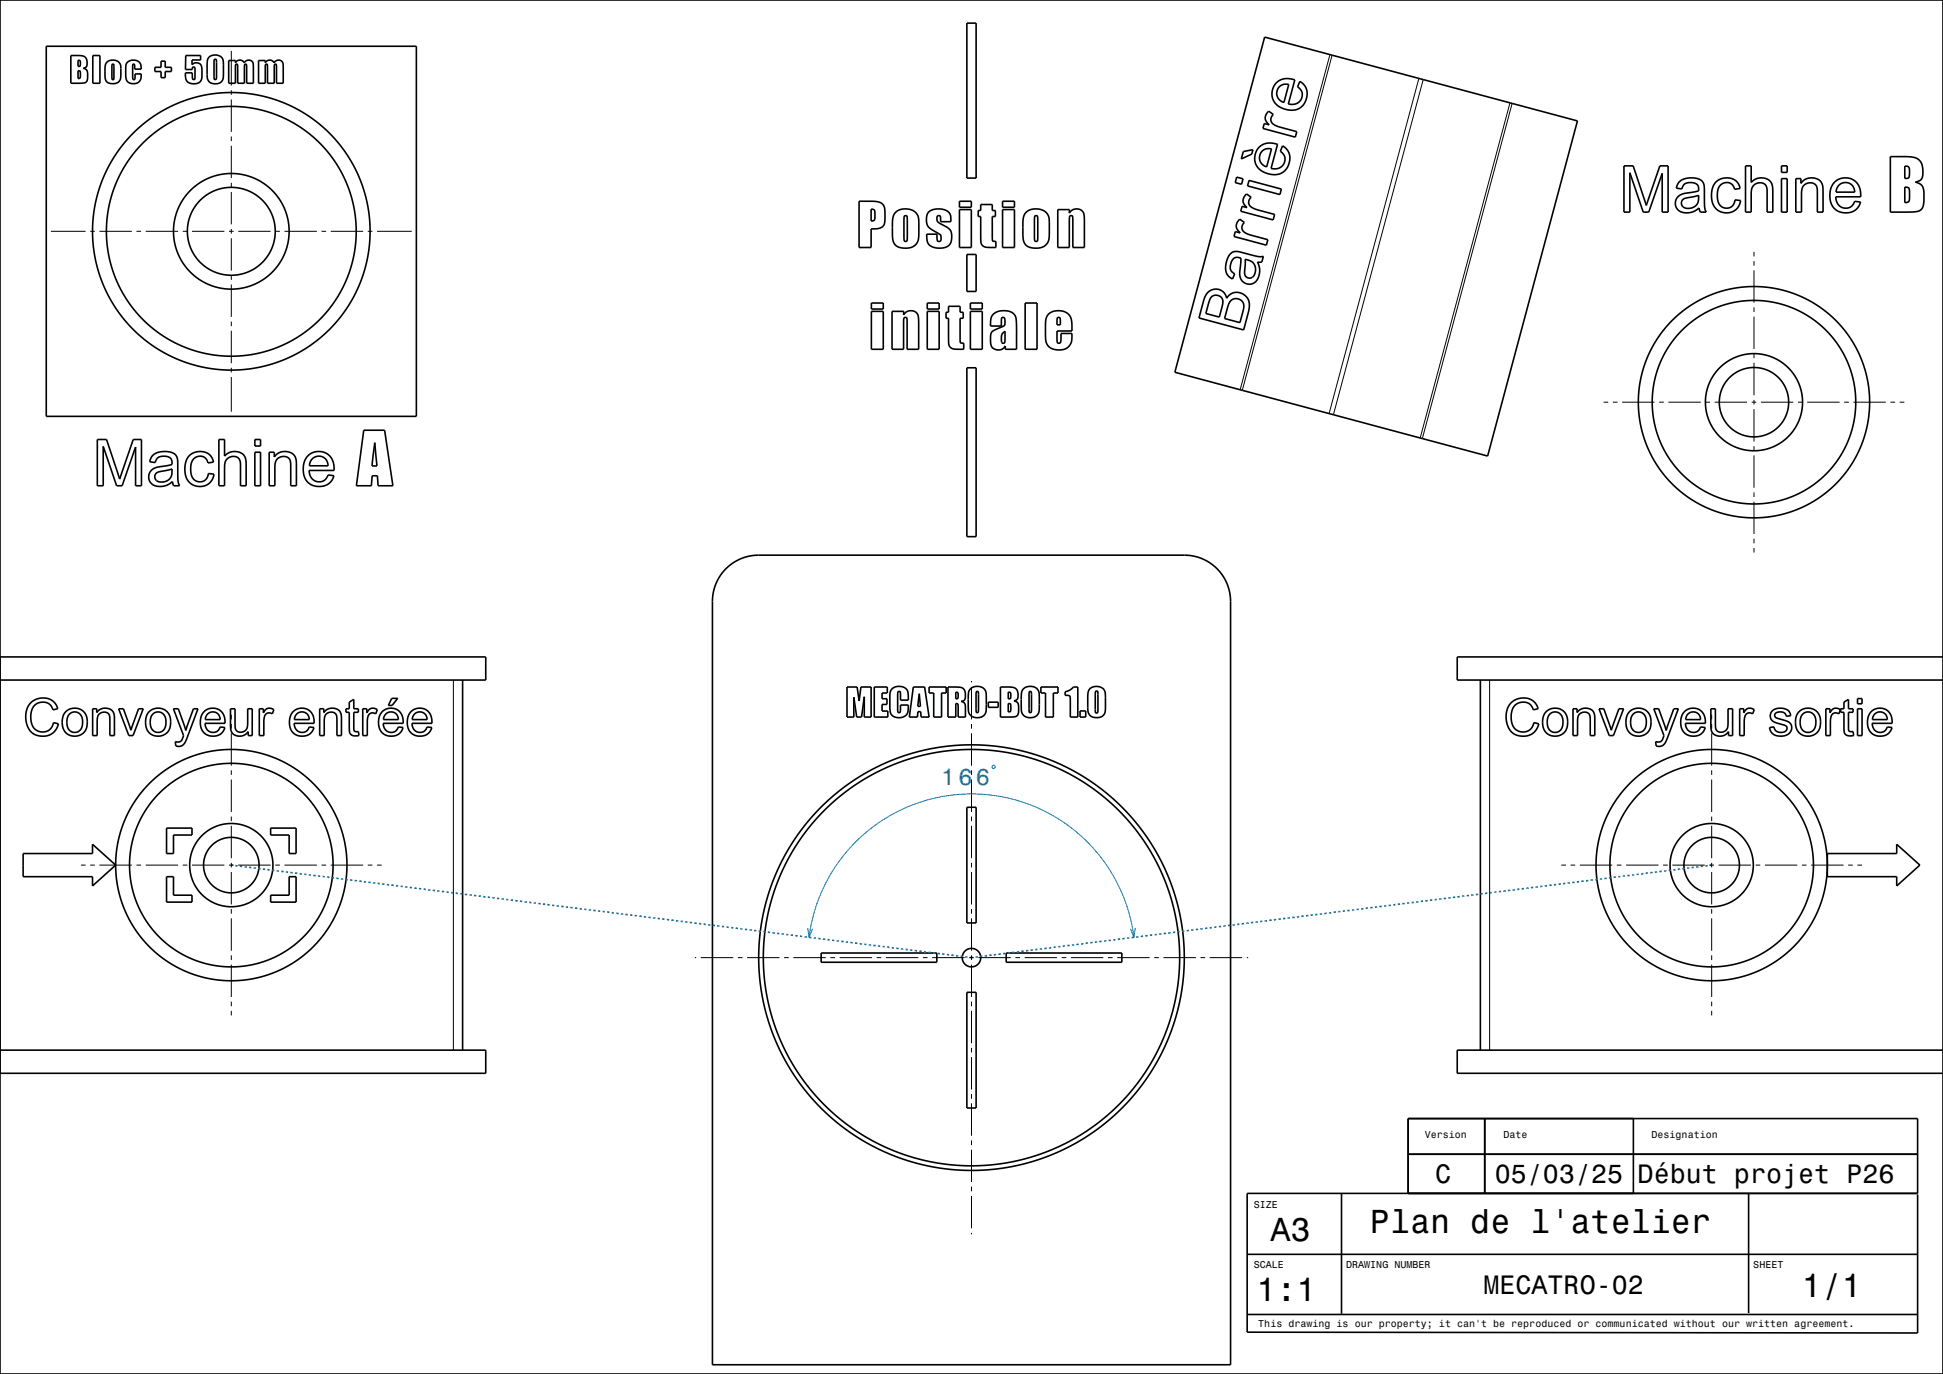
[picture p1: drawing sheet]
<svg xmlns="http://www.w3.org/2000/svg" width="420mm" height="297mm" viewBox="0 0 420 297" stroke-linecap="round" stroke-linejoin="round" font-family="sans-serif">
<defs><g id="words">
<g font-size="7.2">
<text x="274.7" y="268.3">A3</text>
<text x="296.1" y="266.6">Plan de l'atelier</text>
<text x="271.6" y="281.3">1:1</text>
<text x="389.5" y="280.3">1/1</text>
</g>
<g font-size="5.8">
<text x="310.3" y="255.6">C</text>
<text x="323.1" y="255.6">05/03/25</text>
<text x="354" y="255.6">Début projet P26</text>
<text x="320.7" y="279.6">MECATRO-02</text>
</g>
<text font-size="5" fill="#0073aa" x="203.5" y="169.6">166</text>
<g font-size="2.2">
<text x="308" y="246.1">Version</text>
<text x="325" y="246.1">Date</text>
<text x="357" y="246.1">Designation</text>
<text x="271" y="261.1">SIZE</text>
<text x="271" y="274.1">SCALE</text>
<text x="291" y="274.1">DRAWING NUMBER</text>
<text x="379" y="274.1">SHEET</text>
<text x="272" y="286.8">This drawing is our property; it can't be reproduced or communicated without our written agreement.</text>
</g>
</g></defs>
<g fill="none" stroke="#000" stroke-width=".35">
<path d="M0 0h420v297h-420zM10 10h80v80h-80zM15.3 12h1.7a1.54 1.54 0 0 1 1.7 .8 1.54 1.54 0 0 1-.3 1.9l-.4 .1a1.05 1.05 0 0 1 .9 1.2 1.55 1.55 0 0 1-.5 1.9l-3.1 .1zM16.9 13a.42 .42 0 0 1 .4 .1 .42 .42 0 0 1 .1 .5l-.1 .7-.4 .1zM16.9 15.3l.4 .1 .1 .5-.1 .9-.4 .2zM20.1 12h1.5v6h-1.5zM23.2 13.4a1.85 1.85 0 0 1 2.2-.2 1.85 1.85 0 0 1 .7 2.2 2.41 2.41 0 0 1-.6 2.4 1.72 1.72 0 0 1-2.8-1.2 5 5 0 0 1 .5-3.2zM24.3 13.9h.2l.1 .2v2.8a.23 .23 0 0 1-.2 .3 .23 .23 0 0 1-.2-.3zM27.5 13.5a1.75 1.75 0 0 1 2.1-.4 1.75 1.75 0 0 1 .9 1.8h-1.4v-.9h-.4v2.9a.27 .27 0 0 0 .3 .3 .27 .27 0 0 0 .2-.4v-.8h1.3a1.71 1.71 0 0 1-1.5 2.1 1.71 1.71 0 0 1-1.8-1.9v-1.9zM33.5 14.6h1.3v-1.4h.9v1.4h1.4v.9h-1.4v1.3h-.9v-1.3h-1.3zM40.1 12h3.3v1h-1.9v1a1.27 1.27 0 0 1 1.6-.3 1.27 1.27 0 0 1 .6 1.5v.9a1.82 1.82 0 0 1-1.4 2 1.82 1.82 0 0 1-2.1-1.1l-.1-1.3h1.5v1.2a.27 .27 0 0 0 .3 .3 .27 .27 0 0 0 .2-.3v-2.1a.29 .29 0 0 0-.2-.3 .29 .29 0 0 0-.3 .3v.2h-1.5zM45.1 12.4a1.85 1.85 0 0 1 2.2-.4 1.85 1.85 0 0 1 1 2 6.5 6.5 0 0 1-.3 3.5 1.84 1.84 0 0 1-2.1 .5 1.84 1.84 0 0 1-1.1-1.9v-2.7z"/>
<path d="M46.4 12.9a.29 .29 0 0 1 .3 0 .29 .29 0 0 1 .1 .3v3.6a.27 .27 0 0 1-.2 .4 .27 .27 0 0 1-.3-.2zM49.4 13.1h1.5v.5a1.1 1.1 0 0 1 1.9 0 1.1 1.1 0 0 1 1.4-.5 1.1 1.1 0 0 1 .6 1.4v3.5h-1.5v-3.8a.25 .25 0 0 0-.2-.3 .25 .25 0 0 0-.3 .3v3.8h-1.4v-3.9a.26 .26 0 0 0-.4-.2 .26 .26 0 0 0-.1 .4v3.7h-1.5zM55.9 13.1h1.5l-.1 .5a1.1 1.1 0 0 1 1.9 0 1.1 1.1 0 0 1 1.5-.5 1.1 1.1 0 0 1 .5 1.4v3.5h-1.4v-3.8a.25 .25 0 0 0-.3-.3 .25 .25 0 0 0-.2 .3v3.8h-1.5v-3.9a.26 .26 0 0 0-.3-.2 .26 .26 0 0 0-.2 .4v3.7h-1.4zM209 5h2v33.5h-2zM273.4 8l67.6 18.1-19.4 72.5-67.6-18.1zM275.9 17.9a3.7 3.7 0 0 1 4-.6l-1.4 5.2a2.11 2.11 0 0 0 2.7-.9 2.11 2.11 0 0 0-.7-2.8l.5-1.2a3.5 3.5 0 0 1 1 4.7 3.5 3.5 0 0 1-4.7 1.2 3.3 3.3 0 0 1-1.4-5.6zM276.5 18.8l.8-.5 1.3-.1-1.1 4a2.06 2.06 0 0 1-1-3.4zM267.3 38.3l1.4 .4-.3 1.1-1.4-.3zM268.8 32.8l2-.4-.2 .9-2.3 1zM270 39l7 1.9-.3 1.2-7-1.9zM272.2 31.8a3.8 3.8 0 0 1 4-.6l-1.4 5.2a2.11 2.11 0 0 0 2.7-.9 2.11 2.11 0 0 0-.7-2.8l.4-1.2a3.5 3.5 0 0 1 1.1 4.7 3.5 3.5 0 0 1-4.7 1.2 3.3 3.3 0 0 1-1.4-5.6zM272.8 32.7l.7-.5h1.3l-1 3.9a2.05 2.05 0 0 1-1-3.4z"/>
<path d="M274.2 24l1 .7a1.45 1.45 0 0 0-.4 1.6 1.45 1.45 0 0 0 1.3 1l4.2 1.2-.3 1.1-7-1.8 .3-1.1 1 .3a1.76 1.76 0 0 1-.1-3zM351 35.9h2l2.9 8.5 2.9-8.5h1.8v10h-1.3v-8.4l-2.9 8.4h-1.2l-2.9-8.6v8.6h-1.3zM363.1 39.2a4.3 4.3 0 0 1 4.9 0l.3 .7 .1 1.3a10.6 10.6 0 0 0 .3 4.4l.1 .3h-1.3l-.2-.9a3.2 3.2 0 0 1-5-.2 2.21 2.21 0 0 1 2.1-3l2.8-.5a1.45 1.45 0 0 0-1.8-1.8 1.6 1.6 0 0 0-1.8 1.3l-1.2-.1 .2-.9zM371 39.3a3.1 3.1 0 0 1 5.1 1.4l-1.1 .2a1.9 1.9 0 0 0-2.3-1.4 1.9 1.9 0 0 0-1.5 2.2 2.86 2.86 0 0 0 1.3 3.2 1.83 1.83 0 0 0 2.6-1.7l1.2 .2a3.2 3.2 0 0 1-3.6 2.6 3.2 3.2 0 0 1-2.7-3.5 4.1 4.1 0 0 1 1-3.2zM377.3 35.9h1.2v3.5a2.58 2.58 0 0 1 2.7-1 2.58 2.58 0 0 1 2 2v5.5h-1.2v-4.2a1.75 1.75 0 0 0-1.4-2.3 1.75 1.75 0 0 0-2 1.9l-.1 4.6h-1.2zM385.1 38.6h1.2v7.3h-1.2zM385.1 35.9h1.2v1.4h-1.2zM388.2 38.6h1.1v1a2.68 2.68 0 0 1 4.6 .3l.2 1v5h-1.3v-3.9a2.04 2.04 0 0 0-.9-2.4 1.9 1.9 0 0 0-2.5 2.1v4.2h-1.2zM396.5 39.5a3.4 3.4 0 0 1 4-.7 3.4 3.4 0 0 1 1.7 3.7h-5.4a2.11 2.11 0 0 0 1.6 2.4 2.11 2.11 0 0 0 2.5-1.4l1.3 .2a3.5 3.5 0 0 1-4.3 2.2 3.5 3.5 0 0 1-2.3-4.2l.2-1.2zM408.6 33.9h2.1a6 6 0 0 1 4.2 .7 4.1 4.1 0 0 1 .3 4.2l-1.2 .6a2.04 2.04 0 0 1 1.9 2.3 5.3 5.3 0 0 1-.5 3.5 2.32 2.32 0 0 1-1.9 .6l-4.9 .1zM411.7 35.9a.84 .84 0 0 1 .9 .2 .84 .84 0 0 1 .2 .9v.6a.76 .76 0 0 1-.2 .8 .76 .76 0 0 1-.9 .2zM185.7 43.5h1.8a4.3 4.3 0 0 1 3.3 .7l.2 .2a7.6 7.6 0 0 1 0 4.4 2.87 2.87 0 0 1-2.7 .7v4h-2.6z"/>
<path d="M188.3 45.2a.65 .65 0 0 1 .7 .2 .65 .65 0 0 1 .1 .6 1.5 1.5 0 0 1-.3 1.7l-.5 .1zM193.5 46a3.1 3.1 0 0 1 5 .9l.1 .6a11.1 11.1 0 0 1-.4 5 3.4 3.4 0 0 1-4.9 .1 12.1 12.1 0 0 1-.4-5l.2-1zM195.5 46.7a.39 .39 0 0 1 .5 0 .39 .39 0 0 1 .1 .5v4.5a.38 .38 0 0 1-.4 .5 .38 .38 0 0 1-.3-.6zM200.7 45.9a3.5 3.5 0 0 1 4.6 .3l.2 .4v1.3h-2.2v-.9a.41 .41 0 0 0-.5-.4 .41 .41 0 0 0-.3 .6 1.16 1.16 0 0 0 .9 1.2 3.1 3.1 0 0 1 2.2 1.9l.1 .2a2.33 2.33 0 0 1-1.6 3 3.1 3.1 0 0 1-3.6-1.1l-.2-1.8h2.2l.1 1a.44 .44 0 0 0 .3 .6 .44 .44 0 0 0 .5-.4 1.03 1.03 0 0 0-.7-1.4 3.7 3.7 0 0 1-2.4-2.2 3.1 3.1 0 0 1 .4-2.3zM207.4 45.3h2.6v8.2h-2.6zM207.4 43.5h2.6v1.3h-2.6zM209 55h2v8h-2zM212 44.2h2.5v1.3h.7v1.3h-.7v4.4l.1 .9 .7 .1v1.3h-1a1.77 1.77 0 0 1-2.2-1l-.1-5.7h-.5v-1.3h.5zM216.7 45.3h2.6v8.2h-2.6zM216.7 43.5h2.6v1.3h-2.6zM221.7 46a3.1 3.1 0 0 1 5 .9l.1 .6a11.1 11.1 0 0 1-.4 5 3.4 3.4 0 0 1-4.9 .1 12.1 12.1 0 0 1-.4-5l.3-1zM223.7 46.7a.39 .39 0 0 1 .5 0 .39 .39 0 0 1 .1 .5v4.5a.38 .38 0 0 1-.4 .5 .38 .38 0 0 1-.3-.6z"/>
<path d="M228.6 45.3h2.6l-.1 .8a1.73 1.73 0 0 1 2.1-.9 1.73 1.73 0 0 1 1.2 1.9v6.4h-2.5v-6.5a.37 .37 0 0 0-.4-.4 .37 .37 0 0 0-.3 .5l-.1 6.4h-2.5zM266.1 54.8a2.23 2.23 0 0 1 2.4-.2 10.6 10.6 0 0 0 4.4 .9l.2-.1-.3 1.2-1 .1a3.2 3.2 0 0 1-1.4 4.7 2.21 2.21 0 0 1-2.4-2.8l.2-2.8a1.45 1.45 0 0 0-2.2 1.2 1.6 1.6 0 0 0 .9 2.2l-.5 1.1a2.8 2.8 0 0 1-1.3-3.7l.3-.9zM268 47.4l1 .7a1.45 1.45 0 0 0-.5 1.5 1.45 1.45 0 0 0 1.3 1l4.3 1.2-.4 1.2-7-1.9 .3-1 1.1 .2a1.77 1.77 0 0 1-.1-2.9zM269.2 56a2.21 2.21 0 0 1 2.1 1.6 2.21 2.21 0 0 1-.8 2.4 1.13 1.13 0 0 1-1.2-.2 1.13 1.13 0 0 1-.3-1.1zM269.4 41.9l1 .7a1.45 1.45 0 0 0-.4 1.6 1.45 1.45 0 0 0 1.3 1l4.2 1.2-.3 1.1-7-1.8 .3-1.1 1.1 .3a1.76 1.76 0 0 1-.2-3zM363.7 43.2l.6-.3 2.9-.7a2.21 2.21 0 0 1-.9 2.5 2.21 2.21 0 0 1-2.6-.1 1.08 1.08 0 0 1 0-1.4zM397.5 40a2.01 2.01 0 0 1 2.2-.4 2.01 2.01 0 0 1 1.2 1.9h-4l.2-.8zM411.7 40.4a.83 .83 0 0 1 .9 .3 .83 .83 0 0 1 .2 .9v1.1a.84 .84 0 0 1-.2 .9 .84 .84 0 0 1-.9 .2zM188.4 65.5h2.5v1.3h-2.5zM188.4 67.3h2.5v8.2h-2.5zM192.8 67.3h2.6l-.1 .8a1.73 1.73 0 0 1 2.1-.9 1.73 1.73 0 0 1 1.2 1.9v6.4h-2.5v-6.5a.37 .37 0 0 0-.4-.4 .37 .37 0 0 0-.4 .5v6.4h-2.5zM200.4 65.5h2.6v1.3h-2.6z"/>
<path d="M200.4 67.3h2.6v8.2h-2.6zM205 66.2h2.5v1.3h.7v1.3h-.7v4.4l.1 .9 .7 .1v1.3h-1a1.78 1.78 0 0 1-2.2-1l-.1-5.7h-.5v-1.3h.5zM209 79.5h2v36.5h-2zM209.8 65.5h2.5v1.3h-2.5zM209.8 67.3h2.5v8.2h-2.5zM214.6 68a3.5 3.5 0 0 1 4.8 .2l.2 .5 .1 1.1v5.7h-2.4v-.7a1.72 1.72 0 0 1-2.1 .8 1.72 1.72 0 0 1-1.1-1.9v-.7a1.51 1.51 0 0 1 1.2-1.8l1.1-.5a1.05 1.05 0 0 0 .8-1.5 .43 .43 0 0 0-.3-.6 .43 .43 0 0 0-.4 .6v1.3h-2.4a3.1 3.1 0 0 1 .5-2.5zM216.8 72l.4-.4v2.1a.39 .39 0 0 1-.3 .5 .39 .39 0 0 1-.4-.4 2.14 2.14 0 0 1 .3-1.8zM221.6 65.5h2.6v10h-2.6zM226.7 67.9a3.2 3.2 0 0 1 4.7 .7l.3 .9v2h-3.2v2.1a.44 .44 0 0 0 .5 .6 .44 .44 0 0 0 .3-.6v-1.5h2.4a2.96 2.96 0 0 1-1.1 3.2 3.3 3.3 0 0 1-4.4-1.1l-.2-1v-1.4a6.2 6.2 0 0 1 .5-3.7zM228.6 68.7a.41 .41 0 0 1 .5 0 .41 .41 0 0 1 .1 .5v1h-.7zM261.2 63.1a2.38 2.38 0 0 1 4 1.4 2.73 2.73 0 0 1 3.5-.9 2.73 2.73 0 0 1 1.3 3.4l-1.2 4.3-9.6-2.6 1.1-4.2zM261.8 64.2a1.51 1.51 0 0 1 2-.1 1.51 1.51 0 0 1 .5 1.9l-.7 2.5-2.9-.7 .6-2.5z"/>
<path d="M266.1 65a1.7 1.7 0 0 1 2-.2 1.7 1.7 0 0 1 .7 2l-.8 2.9-3.3-.9 .8-2.9zM21 95h2l2.9 8.6 2.9-8.6h1.8v10h-1.3v-8.4l-2.9 8.4h-1.2l-2.9-8.5v8.5h-1.3zM33.1 98.3a4.3 4.3 0 0 1 4.9 .1l.3 .6 .1 1.3a10.6 10.6 0 0 0 .3 4.5l.1 .2h-1.3l-.2-.9a3.2 3.2 0 0 1-5-.2 2.21 2.21 0 0 1 2.1-3l2.8-.5a1.45 1.45 0 0 0-1.8-1.8 1.6 1.6 0 0 0-1.8 1.4l-1.2-.2 .2-.8zM41 98.4a3.1 3.1 0 0 1 5.1 1.5l-1.1 .2a1.86 1.86 0 0 0-2.1-1.5 1.86 1.86 0 0 0-1.6 2 2.98 2.98 0 0 0 1.2 3.4 1.83 1.83 0 0 0 2.6-1.7l1.2 .2a3.2 3.2 0 0 1-3.6 2.6 3.2 3.2 0 0 1-2.7-3.4 4 4 0 0 1 1-3.3zM47.3 95h1.2v3.6a2.58 2.58 0 0 1 2.7-1 2.58 2.58 0 0 1 2 2v5.4h-1.2v-4.1a1.75 1.75 0 0 0-1.4-2.3 1.75 1.75 0 0 0-2 1.8l-.1 4.6h-1.2zM55.1 97.8h1.2v7.2h-1.2zM55.1 95h1.2v1.4h-1.2zM58.2 97.8h1.1v1a2.68 2.68 0 0 1 4.6 .2l.2 1v5h-1.3v-3.8a2.04 2.04 0 0 0-.9-2.5 1.9 1.9 0 0 0-2.5 2.2v4.1h-1.2zM66.5 98.6a3.4 3.4 0 0 1 4-.6 3.4 3.4 0 0 1 1.7 3.7h-5.4a2.11 2.11 0 0 0 1.6 2.4 2.11 2.11 0 0 0 2.5-1.4l1.3 .1a3.5 3.5 0 0 1-4.3 2.2 3.5 3.5 0 0 1-2.3-4.2l.2-1.2zM67.5 99.2a2 2 0 0 1 2.2-.4 2 2 0 0 1 1.2 1.9h-4l.2-.8zM78.6 93h4.5l1.8 12h-3.2l-.1-2.2h-1.1l-.2 2.2h-3.3zM81 95.7l.5 5h-1.1z"/>
<path d="M33.7 102.3l.6-.3 2.9-.6a2.21 2.21 0 0 1-.9 2.4 2.21 2.21 0 0 1-2.6-.1 1.07 1.07 0 0 1 0-1.4zM156.8 123a10 10 0 0 1 7.2-3h92a10 10 0 0 1 10 10v165h-112v-165a10 10 0 0 1 2.8-7zM0 142h105v5h-105M6.6 151.9a3.5 3.5 0 0 1 5.9 1.3l-1 .2a2.47 2.47 0 0 0-2.9-1.6 2.47 2.47 0 0 0-1.9 2.7 3.2 3.2 0 0 0 1.5 3.5 2.36 2.36 0 0 0 3.4-1.8l1 .3a3.6 3.6 0 0 1-3.9 2.6 3.6 3.6 0 0 1-3.1-3.6 4.4 4.4 0 0 1 1-3.6zM14.3 153.7a2.78 2.78 0 0 1 3.3-.3 2.78 2.78 0 0 1 1.3 3.1 2.75 2.75 0 0 1-3.2 2.6 2.75 2.75 0 0 1-2.2-3.5l.2-1.1zM14.9 154.4a1.73 1.73 0 0 1 2.1-.3 1.73 1.73 0 0 1 .9 2 1.77 1.77 0 0 1-.7 1.9 1.77 1.77 0 0 1-2.1 0 2.94 2.94 0 0 1-.2-3.6zM20 153.2h.9v.8a2.07 2.07 0 0 1 2.5-.9 2.07 2.07 0 0 1 1.3 2.3v3.6h-1v-3.5a1.4 1.4 0 0 0-1.4-1.6 1.4 1.4 0 0 0-1.3 1.8v3.3h-1zM25.6 153.2h1.1l1.6 4.6 1.7-4.6h1l-2.2 5.8h-1zM32.4 153.7a2.78 2.78 0 0 1 3.2-.3 2.78 2.78 0 0 1 1.3 3.1 2.75 2.75 0 0 1-3.2 2.6 2.75 2.75 0 0 1-2.2-3.5l.2-1.1zM33 154.4a1.73 1.73 0 0 1 2.1-.3 1.73 1.73 0 0 1 .8 2 1.77 1.77 0 0 1-.7 1.9 1.77 1.77 0 0 1-2 0 2.92 2.92 0 0 1-.2-3.6zM37.5 153.2h1l1.7 4.7 1.6-4.7h1l-2 5.2a4.8 4.8 0 0 1-1.4 2.7l-.5 .2-.9-.1-.1-.9a1.14 1.14 0 0 0 1.7-.9l.1-.4zM44.1 153.9a2.7 2.7 0 0 1 3.2-.5 2.7 2.7 0 0 1 1.3 3h-4.3a1.69 1.69 0 0 0 1.3 1.9 1.69 1.69 0 0 0 2-1.2l1 .2a2.76 2.76 0 0 1-3.4 1.7 2.76 2.76 0 0 1-1.9-3.3l.3-1.1z"/>
<path d="M44.9 154.3a1.6 1.6 0 0 1 1.8-.3 1.6 1.6 0 0 1 .9 1.5h-3.2l.1-.6zM49.8 153.2h1v3.2a1.37 1.37 0 0 0 1.2 1.9 1.6 1.6 0 0 0 1.5-2.1v-3h1v5.8h-.9v-.8a2.05 2.05 0 0 1-2.4 .9 2.05 2.05 0 0 1-1.4-2.3zM56 153.2h.9v.9a1.41 1.41 0 0 1 2.3-.7l-.3 .9a1.14 1.14 0 0 0-1.3 0 1.14 1.14 0 0 0-.5 1.1l-.1 3.6h-1zM63.3 153.9a2.7 2.7 0 0 1 3.2-.5 2.7 2.7 0 0 1 1.4 3h-4.3a1.69 1.69 0 0 0 1.3 1.9 1.69 1.69 0 0 0 2-1.2l1 .2a2.76 2.76 0 0 1-3.4 1.7 2.76 2.76 0 0 1-1.9-3.3l.3-1.1zM64.1 154.3a1.6 1.6 0 0 1 1.8-.3 1.6 1.6 0 0 1 1 1.5h-3.3l.2-.6zM69.1 153.2h.9v.8a2.07 2.07 0 0 1 2.5-.9 2.07 2.07 0 0 1 1.3 2.3v3.6h-1v-3.5a1.4 1.4 0 0 0-1.4-1.6 1.4 1.4 0 0 0-1.3 1.8v3.3h-1zM75.5 151.8l1-.6v2h1v.8h-1v3.4a.66 .66 0 0 0 .2 .7 .66 .66 0 0 0 .8 0l.1 .9a1.44 1.44 0 0 1-2-.8l-.1-4.2h-.7v-.8h.7zM78.4 153.2h.9v.9a1.41 1.41 0 0 1 2.3-.7l-.4 .9a1.14 1.14 0 0 0-1.3 0 1.14 1.14 0 0 0-.5 1.1v3.6h-1zM82.6 153.9a2.7 2.7 0 0 1 3.2-.5 2.7 2.7 0 0 1 1.4 3h-4.4a1.69 1.69 0 0 0 1.3 1.9 1.69 1.69 0 0 0 2-1.2l1 .2a2.76 2.76 0 0 1-3.4 1.7 2.76 2.76 0 0 1-1.9-3.3l.3-1.1zM83.4 154.3a1.6 1.6 0 0 1 1.8-.3 1.6 1.6 0 0 1 .9 1.5h-3.2l.1-.6zM84.7 151h1.3l-1.2 1.5h-.9zM88.8 153.9a2.7 2.7 0 0 1 3.2-.5 2.7 2.7 0 0 1 1.4 3h-4.4a1.69 1.69 0 0 0 1.3 1.9 1.69 1.69 0 0 0 2-1.2l1 .2a2.76 2.76 0 0 1-3.4 1.7 2.76 2.76 0 0 1-1.8-3.3l.2-1.1z"/>
<path d="M89.6 154.3a1.6 1.6 0 0 1 1.8-.3 1.6 1.6 0 0 1 .9 1.5h-3.2l.1-.6zM100 147v80M183.1 148.5h2.2l.4 3 .4-3h2.2v6.5h-1.5v-4.4l-.6 4.4h-1l-.6-4.3v4.3h-1.5zM189 148.5h2.8v1.3h-1.1v1.2h1v1.3h-1v1.4h1.2v1.3h-2.9zM192.9 148.9a2.1 2.1 0 0 1 3.4 .9v1.5h-1.6l-.1-1.4a.32 .32 0 0 0-.3-.4 .32 .32 0 0 0-.3 .4v3.7a.33 .33 0 0 0 .4 .4 .33 .33 0 0 0 .2-.4l.1-1.2h1.6a2.4 2.4 0 0 1-.5 2.3 2.08 2.08 0 0 1-2.5 .2 2.08 2.08 0 0 1-1-2.3l.1-2.9zM197.4 148.5h2.5l.9 6.5h-1.7l-.1-1.2h-.6l-.1 1.2h-1.7zM198.7 150l.3 2.7h-.6zM200.8 148.5h3.7v1.3h-1v5.2h-1.7v-5.2h-1zM204.9 148.5h1.9a1.56 1.56 0 0 1 1.9 2 .87 .87 0 0 1-.9 1.1 1.23 1.23 0 0 1 .9 1.7v1.7h-1.6v-2.7l-.2-.2h-.3v2.9h-1.7zM206.6 149.6h.2a1.04 1.04 0 0 1 .2 1.4l-.4 .1zM209.8 148.9a2.01 2.01 0 0 1 2.3-.4 2.01 2.01 0 0 1 1.1 2v2.8a1.95 1.95 0 0 1-2.1 1.8 1.95 1.95 0 0 1-1.8-2.1v-3.2zM211.1 149.6a.28 .28 0 0 1 .3-.1 .28 .28 0 0 1 .1 .4v3.6a.33 .33 0 0 1 0 .4 .33 .33 0 0 1-.4 .1l-.1-.8z"/>
<path d="M213.6 151.8h2.2v1.1h-2.2zM216.3 148.5h1a2.59 2.59 0 0 1 2.5 .6 1.68 1.68 0 0 1-.2 2.3l-.4 .1a1.15 1.15 0 0 1 1 1.4 1.72 1.72 0 0 1-.6 2l-3.3 .1zM217.9 149.6a.46 .46 0 0 1 .5 .1 .46 .46 0 0 1 .1 .5l-.1 .8-.5 .1zM217.9 152.1l.5 .1 .1 .5-.1 1-.5 .2zM221.3 148.9a2.01 2.01 0 0 1 2.2-.4 2.01 2.01 0 0 1 1.2 2l-.1 2.8a1.95 1.95 0 0 1-2.1 1.8 1.95 1.95 0 0 1-1.7-2.1v-3.2zM222.5 149.6a.28 .28 0 0 1 .4-.1 .28 .28 0 0 1 .1 .4v3.6a.33 .33 0 0 1-.1 .4 .33 .33 0 0 1-.3 .1l-.2-.8zM225 148.5h3.7v1.3h-1v5.2h-1.7v-5.2h-1zM230.2 149.5l1.3-.5 .5-.5h1v6.5h-1.6l-.1-4.4-.3-.3h-.8zM233.5 153.7h1.2v1.3h-1.2zM235.5 148.9a2 2 0 0 1 2.4-.4 2 2 0 0 1 1.1 2.2 8.6 8.6 0 0 1-.2 3.6 1.98 1.98 0 0 1-2.1 .8 1.98 1.98 0 0 1-1.5-1.6l-.1-1.2a6.6 6.6 0 0 1 .3-3.2zM236.9 149.5a.31 .31 0 0 1 .3-.1 .31 .31 0 0 1 .1 .4v3.9a.3 .3 0 0 1-.1 .4 .3 .3 0 0 1-.4-.2zM320 147v80"/>
<path d="M326.6 151.9a3.5 3.5 0 0 1 5.9 1.3l-1.1 .2a2.47 2.47 0 0 0-2.8-1.6 2.47 2.47 0 0 0-1.9 2.7 3.2 3.2 0 0 0 1.5 3.5 2.35 2.35 0 0 0 3.4-1.8l1 .3a3.6 3.6 0 0 1-3.9 2.6 3.6 3.6 0 0 1-3.1-3.6 4.4 4.4 0 0 1 1-3.6zM334.3 153.7a2.78 2.78 0 0 1 3.3-.3 2.78 2.78 0 0 1 1.3 3.1 2.75 2.75 0 0 1-3.2 2.6 2.75 2.75 0 0 1-2.2-3.5l.2-1.1zM334.9 154.4a1.73 1.73 0 0 1 2.1-.3 1.73 1.73 0 0 1 .9 2 1.77 1.77 0 0 1-.7 1.9 1.77 1.77 0 0 1-2.1 0 2.92 2.92 0 0 1-.2-3.6zM340 153.2h.9v.8a2.07 2.07 0 0 1 2.5-.9 2.07 2.07 0 0 1 1.3 2.3v3.6h-.9v-3.5a1.4 1.4 0 0 0-1.5-1.6 1.4 1.4 0 0 0-1.3 1.8v3.3h-1zM345.6 153.2h1.1l1.6 4.6 1.6-4.6h1.1l-2.2 5.8h-1zM352.4 153.7a2.78 2.78 0 0 1 3.2-.3 2.78 2.78 0 0 1 1.3 3.1 2.75 2.75 0 0 1-3.2 2.6 2.75 2.75 0 0 1-2.2-3.5l.2-1.1zM353 154.4a1.73 1.73 0 0 1 2.1-.3 1.73 1.73 0 0 1 .8 2 1.77 1.77 0 0 1-.7 1.9 1.77 1.77 0 0 1-2 0 2.92 2.92 0 0 1-.2-3.6zM357.5 153.2h1l1.7 4.7 1.6-4.7h1l-2 5.2a4.9 4.9 0 0 1-1.4 2.7l-.5 .2-.9-.1-.1-.9a1.14 1.14 0 0 0 1.7-.9l.1-.4zM364.1 153.9a2.7 2.7 0 0 1 3.2-.5 2.7 2.7 0 0 1 1.3 3h-4.3a1.69 1.69 0 0 0 1.3 1.9 1.69 1.69 0 0 0 2-1.2l1 .2a2.76 2.76 0 0 1-3.4 1.7 2.76 2.76 0 0 1-1.9-3.3l.3-1.1zM364.9 154.3a1.6 1.6 0 0 1 1.8-.3 1.6 1.6 0 0 1 .9 1.5h-3.2l.1-.6zM369.8 153.2h1v3.2a1.37 1.37 0 0 0 1.2 1.9 1.6 1.6 0 0 0 1.5-2.1v-3h1v5.8h-.9v-.8a2.05 2.05 0 0 1-2.4 .9 2.05 2.05 0 0 1-1.4-2.3zM376.1 153.2h.8v.9a1.41 1.41 0 0 1 2.3-.7l-.3 .9a1.14 1.14 0 0 0-1.3 0 1.14 1.14 0 0 0-.5 1.1l-.1 3.6h-.9z"/>
<path d="M383.1 153.7a2.65 2.65 0 0 1 3.9 .5l.1 .5-1 .1a1.36 1.36 0 0 0-1.2-.9 1.36 1.36 0 0 0-1.3 .7l.1 .4 .5 .3a4.7 4.7 0 0 1 2.9 1.2 1.8 1.8 0 0 1-1.7 2.6 2.27 2.27 0 0 1-2.9-1.8l1-.2a1.54 1.54 0 0 0 1.2 1.2 1.54 1.54 0 0 0 1.6-.7 .7 .7 0 0 0-.7-.9 4 4 0 0 1-2.7-1.2 1.53 1.53 0 0 1 .2-1.8zM389 153.7a2.78 2.78 0 0 1 3.3-.3 2.78 2.78 0 0 1 1.2 3.1 2.75 2.75 0 0 1-3.1 2.6 2.75 2.75 0 0 1-2.3-3.5l.3-1.1zM389.6 154.4a1.73 1.73 0 0 1 2.1-.3 1.73 1.73 0 0 1 .8 2 1.77 1.77 0 0 1-.7 1.9 1.77 1.77 0 0 1-2 0 2.94 2.94 0 0 1-.2-3.6zM394.7 153.2h.9v.9a1.41 1.41 0 0 1 2.2-.7l-.3 .9a1.14 1.14 0 0 0-1.3 0 1.14 1.14 0 0 0-.5 1.1v3.6h-1zM398.6 151.8l1-.6v2h1v.8h-1v3.4a.66 .66 0 0 0 .2 .7 .66 .66 0 0 0 .8 0l.1 .9a1.44 1.44 0 0 1-2.1-.8v-4.2h-.7v-.8h.7zM401.5 153.2h1v5.8h-1zM401.5 151h1v1.1h-1zM404.4 153.9a2.7 2.7 0 0 1 3.3-.5 2.7 2.7 0 0 1 1.3 3h-4.3a1.69 1.69 0 0 0 1.3 1.9 1.69 1.69 0 0 0 2-1.2l1 .2a2.76 2.76 0 0 1-3.4 1.7 2.76 2.76 0 0 1-1.9-3.3l.3-1.1zM405.3 154.3a1.6 1.6 0 0 1 1.7-.3 1.6 1.6 0 0 1 1 1.5h-3.3l.2-.6zM420 142h-105v5h105M36 179h5.5v1.5h-4v4h-1.5zM58.5 179h5.5v5.5h-1.5v-4h-4z"/>
<path d="M209 174.5h2v25h-2zM5 184.5h15v-2l5 4.5-5 4.5v-2h-15zM36 189.5h1.5v4h4v1.5h-5.5zM58.5 193.5h4v-4h1.5v5.5h-5.5zM395 184.5h15v-2l5 4.5-5 4.5v-2h-15zM177.5 206h25v2h-25zM209 214.5h2v25h-2zM217.5 206h25v2h-25zM0 227h105v5h-105M420 227h-105v5h105M290 258v26M304.4 258v-16.2h110.1v16.2h-144.9v30l144.9 .1v-29.9"/>
<path d="M304.4 249.5h110.1M320.9 241.8v16.2M353.1 241.8v16.2M378 258v25.8M269.6 271.1h144.9M269.6 284.1h144.9"/>
<circle cx="50" cy="50" r="9.5"/>
<circle cx="50" cy="50" r="30"/>
<circle cx="50" cy="50" r="27"/>
<circle cx="50" cy="50" r="12.5"/>
<circle cx="379.1" cy="86.9" r="10.5"/>
<circle cx="379.1" cy="86.9" r="7.5"/>
<circle cx="379.1" cy="86.9" r="22"/>
<circle cx="379.1" cy="86.9" r="25"/>
<circle cx="50" cy="187" r="22"/>
<circle cx="50" cy="187" r="9"/>
<circle cx="50" cy="187" r="6"/>
<circle cx="50" cy="187" r="25"/>
<circle cx="370" cy="187" r="6"/>
<circle cx="370" cy="187" r="9"/>
<circle cx="370" cy="187" r="22"/>
<circle cx="370" cy="187" r="25"/>
<circle cx="210" cy="207" r="45"/>
<circle cx="210" cy="207" r="46"/>
<circle cx="210" cy="207" r="2"/>
</g>
<g fill="none" stroke="#000" stroke-width=".22">
<path d="M50 11v7.5M50 19.5v1M287.5 11.8l-19.4 72.4M288 11.9l-19.5 72.5M306.7 17l-19.4 72.4M307.6 17.2l-19.4 72.4M50 21.5v7M50 29.5v1M50 31.5v7M50 39.5v1M326.4 22.2l-19.4 72.5M326.9 22.4l-19.4 72.4"/>
<path d="M11 50h7.5M19.5 50h1M21.5 50h7M29.5 50h1M31.5 50h7M39.5 50h1M41.5 50h7M49.5 50h1M50 41.5v7M50 49.5v1M50 51.5v7M50 59.5v1"/>
<path d="M51.5 50h7M59.5 50h1M61.5 50h7M69.5 50h1M71.5 50h7M79.5 50h1M81.5 50h7.5M379.1 54.4v1M379.1 56.4v1M379.1 58.4v7M50 61.5v7M50 69.5v1"/>
<path d="M50 71.5v7M50 79.5v1M379.1 66.4v1M379.1 68.4v7M379.1 76.4v1M379.1 78.4v7M50 81.5v7.5M346.6 86.9h1M348.6 86.9h1M350.6 86.9h7M358.6 86.9h1M360.6 86.9h7"/>
<path d="M368.6 86.9h1M370.6 86.9h7M378.6 86.9h1M379.1 86.4v1M379.1 88.4v7M379.1 96.4v1M379.1 98.4v7M380.6 86.9h7M388.6 86.9h1M390.6 86.9h7M398.6 86.9h1M400.6 86.9h7"/>
<path d="M408.6 86.9h1M410.6 86.9h1M379.1 106.4v1M379.1 108.4v7M379.1 116.4v1M379.1 118.4v1M50 154.5v1M50 156.5v1M50 158.5v7M98 147v80M210 147.2v.3M210 148.5v7"/>
<path d="M210 156.5v1M210 158.5v7M322 147v80M370 154.5v1M370 156.5v1M370 158.5v7M50 166.5v1M50 168.5v7M50 176.5v1M50 178.5v7M210 166.5v1M210 168.5v7"/>
<path d="M210 176.5v1M210 178.5v7M370 166.5v1M370 168.5v7M370 176.5v1M370 178.5v7M17.5 187h1M19.5 187h1M21.5 187h7M29.5 187h1M31.5 187h7M39.5 187h1"/>
<path d="M41.5 187h7M49.5 187h1M50 186.5v1M50 188.5v7M50 196.5v1M50 198.5v7M51.5 187h7M59.5 187h1M61.5 187h7M69.5 187h1M71.5 187h7M79.5 187h1"/>
<path d="M81.5 187h1M210 186.5v1M210 188.5v7M210 196.5v1M210 198.5v7M337.5 187h1M339.5 187h1M341.5 187h7M349.5 187h1M351.5 187h7M359.5 187h1M361.5 187h7"/>
<path d="M369.5 187h1M370 186.5v1M370 188.5v7M370 196.5v1M370 198.5v7M371.5 187h7M379.5 187h1M381.5 187h7M389.5 187h1M391.5 187h7M399.5 187h1M401.5 187h1"/>
<path d="M50 206.5v1M50 208.5v7M50 216.5v1M50 218.5v1M150.2 207h.3M151.5 207h7M159.5 207h1M161.5 207h7M169.5 207h1M171.5 207h7M179.5 207h1M181.5 207h7"/>
<path d="M189.5 207h1M191.5 207h7M199.5 207h1M201.5 207h7M209.5 207h1M210 206.5v1M210 208.5v7M210 216.5v1M210 218.5v7M211.5 207h7M219.5 207h1M221.5 207h7"/>
<path d="M229.5 207h1M231.5 207h7M239.5 207h1M241.5 207h7M249.5 207h1M251.5 207h7M259.5 207h1M261.5 207h7M269.5 207h.3M370 206.5v1M370 208.5v7M370 216.5v1"/>
<path d="M370 218.5v1M210 226.5v1M210 228.5v7M210 236.5v1M210 238.5v7M210 246.5v1M210 248.5v7M210 256.5v1M210 258.5v7M210 266.5v.3"/>
</g>
<g fill="none" stroke="#0073aa" stroke-width=".35">
<path d="M50 187h.4M50.9 187.1l.5 .1M51.9 187.2l.5 .1M52.8 187.4h.5M53.8 187.5h.5M54.8 187.6l.5 .1M55.8 187.7l.5 .1M56.8 187.9h.5M57.8 188h.5M58.8 188.1l.5 .1M59.8 188.2l.5 .1M60.8 188.3l.5 .1"/>
<path d="M61.8 188.5h.5M62.8 188.6l.5 .1M63.8 188.7l.5 .1M64.8 188.8l.5 .1M65.8 189h.4M66.7 189.1l.5 .1M67.7 189.2l.5 .1M68.7 189.3l.5 .1M69.7 189.5h.5M70.7 189.6h.5M71.7 189.7l.5 .1M72.7 189.8l.5 .1"/>
<path d="M73.7 190h.5M74.7 190.1h.5M75.7 190.2l.5 .1M76.7 190.3l.5 .1M77.7 190.5h.5M78.6 190.6h.5M79.6 190.7l.5 .1M80.6 190.8l.5 .1M81.6 191h.5M82.6 191.1h.5M83.6 191.2l.5 .1M84.6 191.3l.5 .1"/>
<path d="M85.6 191.4l.5 .1M86.6 191.6h.5M87.6 191.7l.5 .1M88.6 191.8l.5 .1M89.6 191.9l.5 .1M90.6 192.1h.5M91.5 192.2l.5 .1M92.5 192.3l.5 .1M93.5 192.4l.5 .1M94.5 192.6h.5M95.5 192.7l.5 .1M96.5 192.8l.5 .1"/>
<path d="M97.5 192.9l.5 .1M98.5 193.1h.5M99.5 193.2h.5M100.5 193.3l.5 .1M101.5 193.4l.5 .1M102.5 193.6h.5M103.5 193.7h.5M104.5 193.8l.4 .1M105.4 193.9l.5 .1M106.4 194.1h.5M107.4 194.2h.5M108.4 194.3l.5 .1"/>
<path d="M109.4 194.4l.5 .1M110.4 194.5l.5 .1M111.4 194.7h.5M112.4 194.8l.5 .1M113.4 194.9l.5 .1M114.4 195l.5 .1M115.4 195.2h.5M116.4 195.3l.5 .1M117.3 195.4l.5 .1M118.3 195.5l.5 .1M119.3 195.7h.5M120.3 195.8l.5 .1"/>
<path d="M121.3 195.9l.5 .1M122.3 196l.5 .1M123.3 196.2h.5M124.3 196.3h.5M125.3 196.4l.5 .1M126.3 196.5l.5 .1M127.3 196.7h.5M128.3 196.8h.5M129.3 196.9l.5 .1M130.2 197l.5 .1M131.2 197.2h.5M132.2 197.3h.5"/>
<path d="M133.2 197.4l.5 .1M134.2 197.5l.5 .1M135.2 197.7h.5M136.2 197.8h.5M137.2 197.9l.5 .1M138.2 198l.5 .1M139.2 198.1l.5 .1M140.2 198.3h.5M141.2 198.4l.5 .1M142.2 198.5l.5 .1M143.1 198.6l.5 .1M144.1 198.8h.5"/>
<path d="M145.1 198.9l.5 .1M146.1 199l.5 .1M147.1 199.1l.5 .1M148.1 199.3h.5M149.1 199.4h.5M150.1 199.5l.5 .1M151.1 199.6l.5 .1M152.1 199.8h.5M153.1 199.9h.5M266.9 199.9h-.5M267.9 199.8h-.5M268.9 199.6l-.5 .1"/>
<path d="M269.9 199.5l-.5 .1M270.9 199.4h-.5M271.9 199.3h-.5M272.9 199.1l-.5 .1M273.9 199l-.5 .1M274.9 198.9l-.5 .1M275.9 198.8h-.5M276.9 198.6l-.5 .1M277.8 198.5l-.5 .1M278.8 198.4l-.5 .1M279.8 198.3h-.5M280.8 198.1l-.5 .1"/>
<path d="M281.8 198l-.5 .1M282.8 197.9l-.5 .1M283.8 197.8h-.5M284.8 197.7h-.5M285.8 197.5l-.5 .1M286.8 197.4l-.5 .1M287.8 197.3h-.5M288.8 197.2h-.5M289.8 197l-.5 .1M290.7 196.9l-.5 .1M291.7 196.8h-.5M292.7 196.7h-.5"/>
<path d="M293.7 196.5l-.5 .1M294.7 196.4l-.5 .1M295.7 196.3h-.5M296.7 196.2h-.5M297.7 196l-.5 .1M298.7 195.9l-.5 .1M299.7 195.8l-.5 .1M300.7 195.7h-.5M301.7 195.5l-.5 .1M302.7 195.4l-.5 .1M303.6 195.3l-.5 .1M304.6 195.2h-.5"/>
<path d="M305.6 195l-.5 .1M306.6 194.9l-.5 .1M307.6 194.8l-.5 .1M308.6 194.7h-.5M309.6 194.5l-.5 .1M310.6 194.4l-.5 .1M311.6 194.3l-.5 .1M312.6 194.2h-.5M313.6 194.1h-.5M314.6 193.9l-.5 .1M315.5 193.8l-.4 .1M316.5 193.7h-.5"/>
<path d="M317.5 193.6h-.5M318.5 193.4l-.5 .1M319.5 193.3l-.5 .1M320.5 193.2h-.5M321.5 193.1h-.5M322.5 192.9l-.5 .1M323.5 192.8l-.5 .1M324.5 192.7l-.5 .1M325.5 192.6h-.5M326.5 192.4l-.5 .1M327.5 192.3l-.5 .1M328.5 192.2l-.5 .1"/>
<path d="M329.4 192.1h-.5M330.4 191.9l-.5 .1M331.4 191.8l-.5 .1M332.4 191.7l-.5 .1M333.4 191.6h-.5M334.4 191.4l-.5 .1M335.4 191.3l-.5 .1M336.4 191.2l-.5 .1M337.4 191.1h-.5M338.4 191h-.5M339.4 190.8l-.5 .1M340.4 190.7l-.5 .1"/>
<path d="M341.3 190.6h-.4M342.3 190.5h-.5M343.3 190.3l-.5 .1M344.3 190.2l-.5 .1M345.3 190.1h-.5M346.3 190h-.5M347.3 189.8l-.5 .1M348.3 189.7l-.5 .1M349.3 189.6h-.5M350.3 189.5h-.5M351.3 189.3l-.5 .1M352.3 189.2l-.5 .1"/>
<path d="M353.3 189.1l-.5 .1M354.2 189h-.4M355.2 188.8l-.5 .1M356.2 188.7l-.5 .1M357.2 188.6l-.5 .1M358.2 188.5h-.5M359.2 188.3l-.5 .1M360.2 188.2l-.5 .1M361.2 188.1l-.5 .1M362.2 188h-.5M363.2 187.9h-.5M364.2 187.7l-.5 .1"/>
<path d="M365.2 187.6l-.5 .1M366.2 187.5h-.5M367.1 187.4h-.5M368.1 187.2l-.5 .1M369.1 187.1l-.5 .1M370 187h-.4M154.1 200l.5 .1M155.1 200.1l.5 .1M156 200.3h.5M157 200.4h.5M158 200.5l.5 .1M159 200.6l.5 .1"/>
<path d="M160 200.8h.5M161 200.9h.5M162 201l.5 .1M163 201.1l.5 .1M164 201.2l.5 .1M165 201.4h.5M166 201.5l.5 .1M167 201.6l.5 .1M168 201.7l.5 .1M168.9 201.9h.5M169.9 202l.5 .1M170.9 202.1l.5 .1"/>
<path d="M171.9 202.2l.5 .1M172.9 202.4h.5M173.9 202.5l.5 .1M174.9 202.6l.5 .1M175.9 202.7l.5 .1M176.9 202.9h.5M177.9 203h.5M178.9 203.1l.5 .1M179.9 203.2l.5 .1M180.9 203.4h.4M181.8 203.5h.5M182.8 203.6l.5 .1"/>
<path d="M183.8 203.7l.5 .1M184.8 203.9h.5M185.8 204h.5M186.8 204.1l.5 .1M187.8 204.2l.5 .1M188.8 204.4h.5M189.8 204.5h.5M190.8 204.6l.5 .1M191.8 204.7l.5 .1M192.8 204.8l.5 .1M193.8 205h.5M194.7 205.1l.5 .1"/>
<path d="M195.7 205.2l.5 .1M196.7 205.3l.5 .1M197.7 205.5h.5M198.7 205.6l.5 .1M199.7 205.7l.5 .1M200.7 205.8l.5 .1M201.7 206h.5M202.7 206.1h.5M203.7 206.2l.5 .1M204.7 206.3l.5 .1M205.7 206.5h.5M206.7 206.6h.5"/>
<path d="M207.6 206.7l.5 .1M208.6 206.8l.5 .1M209.6 207h.8M211.4 206.8l-.5 .1M212.4 206.7l-.5 .1M213.3 206.6h-.4M214.3 206.5h-.5M215.3 206.3l-.5 .1M216.3 206.2l-.5 .1M217.3 206.1h-.5M218.3 206h-.5M219.3 205.8l-.5 .1"/>
<path d="M220.3 205.7l-.5 .1M221.3 205.6l-.5 .1M222.3 205.5h-.5M223.3 205.3l-.5 .1M224.3 205.2l-.5 .1M225.3 205.1l-.5 .1M226.2 205h-.5M227.2 204.8l-.5 .1M228.2 204.7l-.5 .1M229.2 204.6l-.5 .1M230.2 204.5h-.5M231.2 204.4h-.5"/>
<path d="M232.2 204.2l-.5 .1M233.2 204.1l-.5 .1M234.2 204h-.5M235.2 203.9h-.5M236.2 203.7l-.5 .1M237.2 203.6l-.5 .1M238.2 203.5h-.5M239.1 203.4h-.4M240.1 203.2l-.5 .1M241.1 203.1l-.5 .1M242.1 203h-.5M243.1 202.9h-.5"/>
<path d="M244.1 202.7l-.5 .1M245.1 202.6l-.5 .1M246.1 202.5l-.5 .1M247.1 202.4h-.5M248.1 202.2l-.5 .1M249.1 202.1l-.5 .1M250.1 202l-.5 .1M251.1 201.9h-.5M252 201.7l-.5 .1M253 201.6l-.5 .1M254 201.5l-.5 .1M255 201.4h-.5"/>
<path d="M256 201.2l-.5 .1M257 201.1l-.5 .1M258 201l-.5 .1M259 200.9h-.5M260 200.8h-.5M261 200.6l-.5 .1M262 200.5l-.5 .1M263 200.4h-.5M264 200.3h-.5M264.9 200.1l-.5 .1M265.9 200l-.5 .1"/>
</g>
<path d="M214.4 165.6l.5-.2 .2 .5-.4 .2zM174.6 200.6l.3 2 .7-1.8M174.9 202.6l.5-3.1 .9-3.3 1.2-3.1 1.4-2.9 1.6-2.8 2-2.6 2.1-2.5 2.2-2 2.3-1.9 2.7-1.8 2.9-1.5 3-1.3 2.9-.9 3.1-.7 3-.4 3.2-.2 3.5 .2 2.8 .4 2.9 .6 3.1 1 2.8 1.1 3 1.7 2.6 1.6 2.7 2.2 2.3 2.2 2.2 2.5 1.7 2.4 1.7 2.8 1.5 3.2 .9 2.5 .9 3.2 .6 3.4M245.4 200.6l-.3 2-.7-1.8" fill="none" stroke="#0073aa" stroke-width=".22"/>
<use href="#words"/>
</svg>
